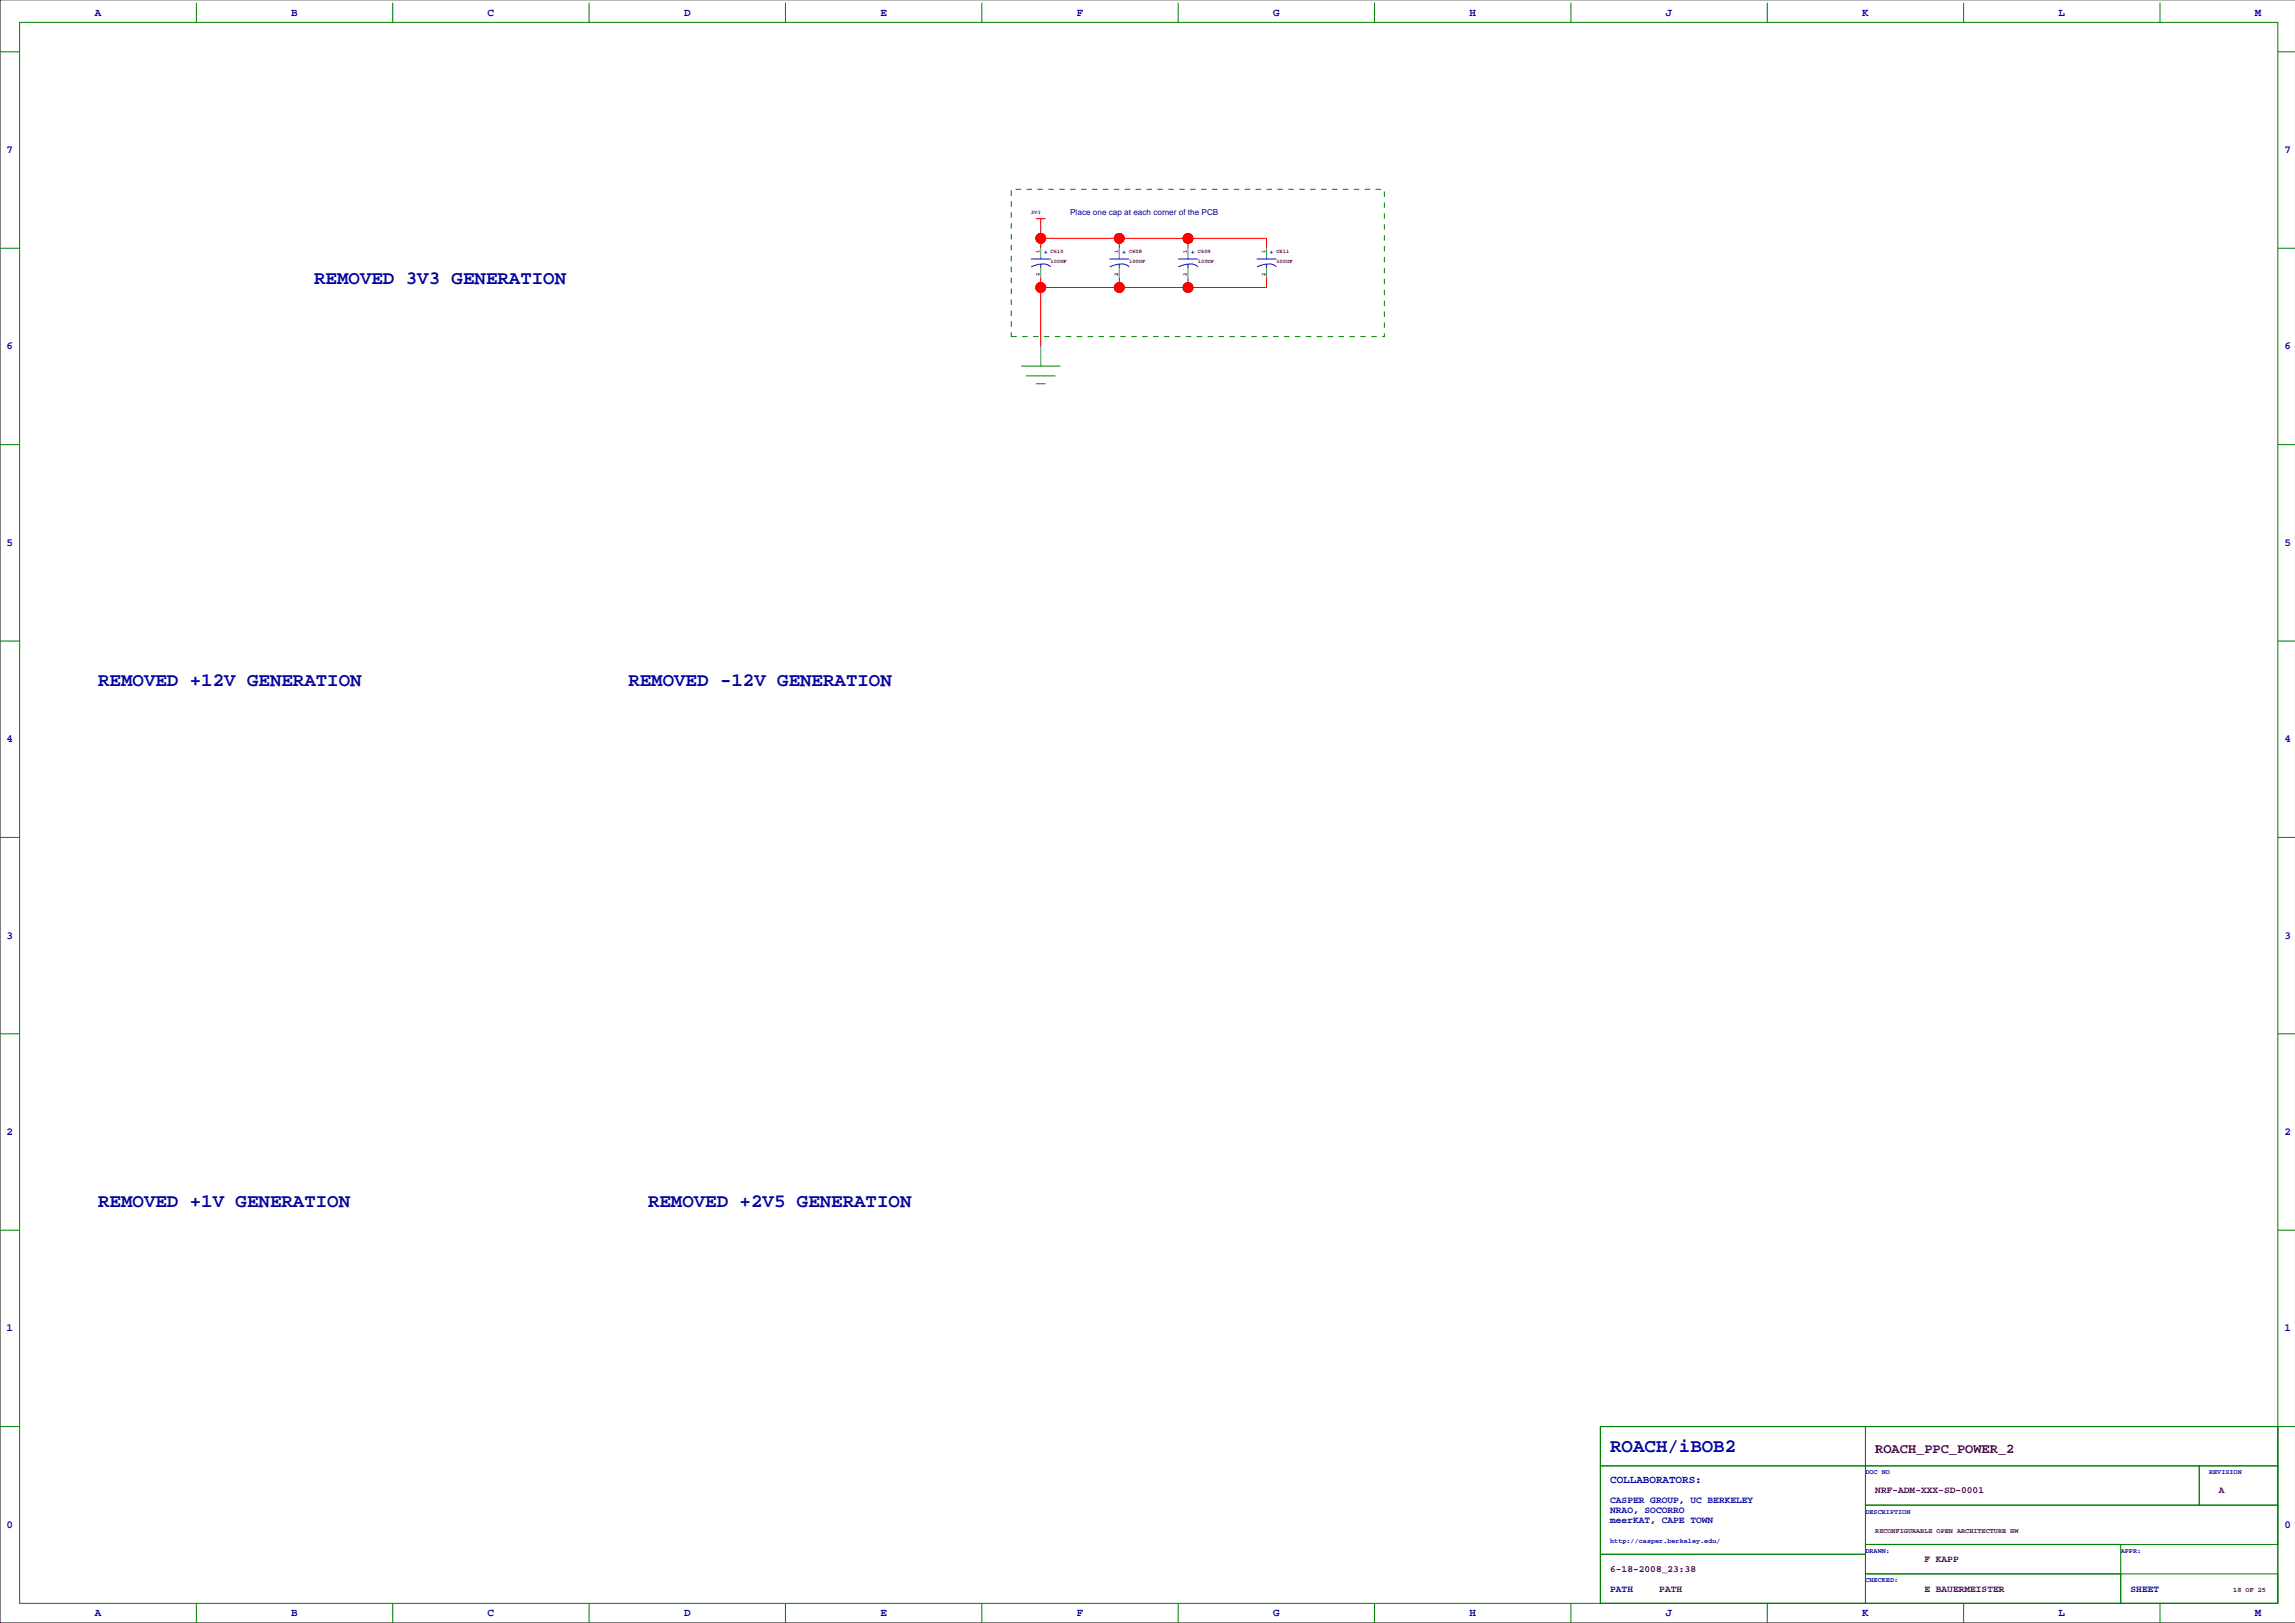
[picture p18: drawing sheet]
<svg xmlns="http://www.w3.org/2000/svg" width="594mm" height="420mm" viewBox="0 0 594 420" stroke-linecap="round" stroke-linejoin="round" font-family="sans-serif">
<defs><g id="words">
<g font-size="4.9" fill="#0000a0">
<text x="81.3" y="73.4">REMOVED 3V3 GENERATION</text>
<text x="25.4" y="177.5">REMOVED +12V GENERATION</text>
<text x="162.6" y="177.5">REMOVED -12V GENERATION</text>
<text x="25.4" y="312.1">REMOVED +1V GENERATION</text>
<text x="167.6" y="312.1">REMOVED +2V5 GENERATION</text>
<text x="416.6" y="375.6">ROACH/iBOB2</text>
</g>
<text font-size="3.5" fill="#400040" x="485.1" y="375.9">ROACH_PPC_POWER_2</text>
<g font-size="2.8" fill="#0000a0">
<text x="24.6" y="4">A</text>
<text x="75.4" y="4">B</text>
<text x="126.2" y="4">C</text>
<text x="177" y="4">D</text>
<text x="227.8" y="4">E</text>
<text x="278.6" y="4">F</text>
<text x="329.4" y="4">G</text>
<text x="380.2" y="4">H</text>
<text x="431" y="4">J</text>
<text x="481.8" y="4">K</text>
<text x="532.6" y="4">L</text>
<text x="583.4" y="4">M</text>
<text x="1.7" y="39.6">7</text>
<text x="591" y="39.6">7</text>
<text x="1.7" y="90.4">6</text>
<text x="591" y="90.4">6</text>
<text x="1.7" y="141.2">5</text>
<text x="591" y="141.2">5</text>
<text x="1.7" y="192">4</text>
<text x="591" y="192">4</text>
<text x="1.7" y="242.8">3</text>
<text x="591" y="242.8">3</text>
<text x="1.7" y="293.6">2</text>
<text x="591" y="293.6">2</text>
<text x="1.7" y="344.4">1</text>
<text x="591" y="344.4">1</text>
<text x="416.6" y="383.7">COLLABORATORS:</text>
<text x="1.7" y="395.2">0</text>
<text x="591" y="395.2">0</text>
<text x="24.6" y="418.1">A</text>
<text x="75.4" y="418.1">B</text>
<text x="126.2" y="418.1">C</text>
<text x="177" y="418.1">D</text>
<text x="227.8" y="418.1">E</text>
<text x="278.6" y="418.1">F</text>
<text x="329.4" y="418.1">G</text>
<text x="380.2" y="418.1">H</text>
<text x="431" y="418.1">J</text>
<text x="481.8" y="418.1">K</text>
<text x="532.6" y="418.1">L</text>
<text x="583.4" y="418.1">M</text>
</g>
<g font-size="2.5" fill="#0000a0">
<text x="416.6" y="388.8">CASPER GROUP, UC BERKELEY</text>
<text x="416.6" y="391.4">NRAO, SOCORRO</text>
<text x="416.6" y="393.9">meerKAT, CAPE TOWN</text>
<text x="416.6" y="411.7">PATH</text>
<text x="551.2" y="411.7">SHEET</text>
</g>
<g font-size="2.5" fill="#400040">
<text x="485.1" y="386.3">NRF-ADM-XXX-SD-0001</text>
<text x="574" y="386.3">A</text>
<text x="416.6" y="406.6">6-18-2008_23:38</text>
<text x="497.8" y="404.1">F KAPP</text>
<text x="429.3" y="411.7">PATH</text>
<text x="497.8" y="411.7">E BAUERMEISTER</text>
</g>
<text font-size="2.1" fill="#0000a0" x="276.9" y="55.6">Place one cap at each corner of the PCB</text>
<g font-size="1.8" fill="#0000a0">
<text x="270" y="65.6">+</text>
<text x="290.3" y="65.6">+</text>
<text x="308.1" y="65.6">+</text>
<text x="328.4" y="65.6">+</text>
<text x="482.6" y="381.3">DOC NO</text>
<text x="571.5" y="381.3">REVISION</text>
<text x="482.6" y="391.5">DESCRIPTION</text>
<text x="416.6" y="399.1">http://casper.berkeley.edu/</text>
<text x="482.6" y="401.7">DRAWN:</text>
<text x="548.6" y="401.7">APPR:</text>
<text x="482.6" y="409.3">CHECKED:</text>
</g>
<g font-size="1.8" fill="#400040">
<text x="485.1" y="396.6">RECONFIGURABLE OPEN ARCHITECTURE HW</text>
<text x="577.8" y="411.8">18 OF 25</text>
</g>
<g font-size="1.4" fill="#400040">
<text x="266.7" y="55.3">3V3</text>
<text x="269" y="65.5" transform="rotate(-90 269 65.5)">1</text>
<text x="271.8" y="65.4">C610</text>
<text x="289.3" y="65.5" transform="rotate(-90 289.3 65.5)">1</text>
<text x="292.1" y="65.4">C608</text>
<text x="307.1" y="65.5" transform="rotate(-90 307.1 65.5)">1</text>
<text x="309.9" y="65.4">C609</text>
<text x="327.4" y="65.5" transform="rotate(-90 327.4 65.5)">1</text>
<text x="330.2" y="65.4">C611</text>
<text x="269" y="71.4" transform="rotate(-90 269 71.4)">2</text>
<text x="271.8" y="68">100UF</text>
<text x="289.3" y="71.4" transform="rotate(-90 289.3 71.4)">2</text>
<text x="292.1" y="68">100UF</text>
<text x="307.1" y="71.4" transform="rotate(-90 307.1 71.4)">2</text>
<text x="309.9" y="68">100UF</text>
<text x="327.4" y="71.4" transform="rotate(-90 327.4 71.4)">2</text>
<text x="330.2" y="68">100UF</text>
</g>
</g></defs>
<path d="M0 -.1v419.9h593.8" fill="none" stroke="#000" stroke-width=".26"/>
<g fill="none" stroke="#008000" stroke-width=".26">
<path d="M0 13.4h5.1M5.1 5.8h584.2v408.9h-584.2zM50.8 .7v5.1M101.6 .7v5.1M152.4 .7v5.1M203.2 .7v5.1M254 .7v5.1M304.8 .7v5.1M355.6 .7v5.1M406.4 .7v5.1M457.2 .7v5.1M508 .7v5.1"/>
<path d="M558.8 .7v5.1M589.3 13.4h4.5M0 64.2h5.1M589.3 64.2h4.5M264.2 94.7h10.1M265.4 97.2h7.6M268 99.3h2.5M0 115h5.1M589.3 115h4.5M0 165.8h5.1M589.3 165.8h4.5M0 216.6h5.1"/>
<path d="M589.3 216.6h4.5M0 267.4h5.1M589.3 267.4h4.5M0 318.2h5.1M589.3 318.2h4.5M0 369h5.1M414 369h68.6v10.2h-68.6zM414 379.2h68.6v22.8h-68.6zM414 369h175.3v45.7h-175.3zM482.6 379.2h86.4v10.1h-86.4zM482.6 369h106.7v10.2h-106.7zM569 379.2h20.3v10.1h-20.3z"/>
<path d="M589.3 369h4.5M482.6 399.5h66v7.6h-66zM482.6 389.3h106.7v10.2h-106.7zM50.8 414.7v5.1M101.6 414.7v5.1M152.4 414.7v5.1M203.2 414.7v5.1M254 414.7v5.1M304.8 414.7v5.1M355.6 414.7v5.1M406.4 414.7v5.1M414 402h68.6v12.7h-68.6z"/>
<path d="M457.2 414.7v5.1M482.6 407.1h66v7.6h-66zM508 414.7v5.1M548.6 407.1h40.7v7.6h-40.7zM558.8 414.7v5.1"/>
</g>
<g fill="none" stroke="#f00" stroke-width=".26">
<path d="M268 56.6h2.5M269.2 56.6v7.6M269.2 71.8v17.8M269.2 61.7h58.5v2.5M289.6 61.7v2.5M289.6 71.8v2.6M307.3 61.7v2.5M307.3 71.8v2.6M327.7 71.8v2.6h-58.5"/>
<circle cx="269.2" cy="61.7" r="1.27"/>
<circle cx="269.2" cy="74.4" r="1.27"/>
<circle cx="289.6" cy="61.7" r="1.27"/>
<circle cx="289.6" cy="74.4" r="1.27"/>
<circle cx="307.3" cy="74.4" r="1.27"/>
<circle cx="307.3" cy="61.7" r="1.27"/>
</g>
<g fill="#f00" stroke="#f00" stroke-width=".26">
<circle cx="269.2" cy="61.7" r="1.27"/>
<circle cx="289.6" cy="61.7" r="1.27"/>
<circle cx="307.3" cy="61.7" r="1.27"/>
<circle cx="269.2" cy="74.4" r="1.27"/>
<circle cx="289.6" cy="74.4" r="1.27"/>
<circle cx="307.3" cy="74.4" r="1.27"/>
</g>
<path d="M269.2 59.1h.1M269.2 64.2v2.5M269.2 69.3v2.5M289.6 64.2v2.5M289.6 69.3v2.5M307.3 64.2v2.5M307.3 69.3v2.5M327.7 64.2v2.5M327.7 69.3v2.5M269.2 89.6v5.1" fill="none" stroke="#008080" stroke-width=".26"/>
<g fill="none" stroke="#00f" stroke-width=".26">
<path d="M266.7 67h5.1M266.8 69l2.5-.7-.1 1M269.2 66.7v.3M269.3 68.4l1.3-.1 1.2 .7M287 67h5.1M287.1 69l2.5-.7v1M289.6 66.7v.3M289.6 68.4l1.3-.1 1.2 .7M304.8 67h5.1M304.9 69l2.5-.7-.1 1M307.3 66.7v.3M307.4 68.4l1.3-.1 1.2 .7"/>
<path d="M325.1 67h5.1M325.2 69l2.5-.7v1M327.7 66.7v.3M327.7 68.4l1.3-.1 1.2 .7"/>
</g>
<path d="M261.6 49h96.5v38.1h-96.5z" fill="none" stroke="#008000" stroke-width=".26" stroke-dasharray="1.4 1.4" stroke-linecap="butt"/>
<use href="#words"/>
</svg>
